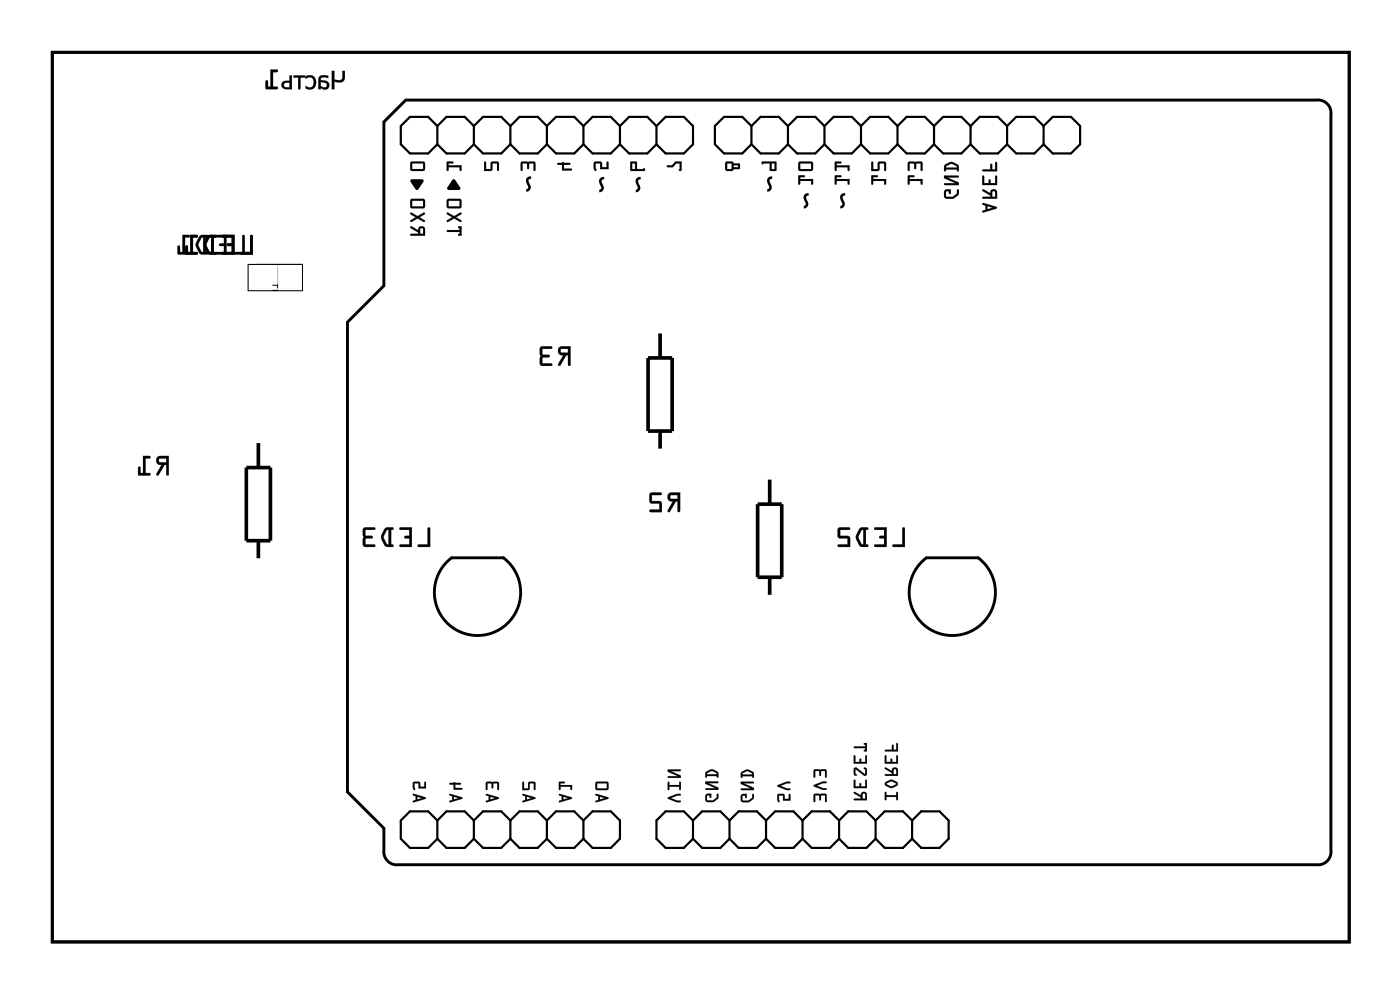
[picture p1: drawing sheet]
<svg xmlns="http://www.w3.org/2000/svg" width="97mm" height="69mm" viewBox="0 0 97 69" stroke-linecap="round" stroke-linejoin="round" font-family="sans-serif">
<path d="M3.6 3.6h90.2v61.9h-90.2zM26.7 8.5l1.5-1.5h63.4a.9 .9 0 0 1 1 1v51.1a.9 .9 0 0 1-1 1h-63.9a.9 .9 0 0 1-1-1v-1.5l-2.5-2.6v-32.6l2.5-2.5zM30.9 39.2l.5-.4h3.6a3 3 0 0 1 .6 4.2 3 3 0 0 1-4.3 .5 3 3 0 0 1-.4-4.3zM64.4 38.8h3.6a3 3 0 0 1 .5 4.4 3 3 0 0 1-4.5 0 3 3 0 0 1 .4-4.4" fill="none" stroke="#000" stroke-width=".2"/>
<g fill="#000">
<path d="M18.8 4.8l.5 .1v.1h-.3v1h.3v.2l-.8-.1v-.5h.1v.4h.2zM28.6 12.5h.7l.2 .1-.5 .6-.4-.6zM31.1 11.2l.4 .1v.1h-.3v.1h.9v.3h-.1v-.2h-.8v.2l-.1 .1zM31.5 12.5h.2l.3 .5v.2h-.9v-.2zM33.7 11.2l.1 .1v.4h.3l.1-.4 .4-.1 .1 .2v.4h-.1v-.4h-.3l-.1 .4-.5 .1zM36.2 11.3l1-.1v.2v.4h-.1v-.4h-.3l-.1 .4-.1-.4h-.3v.4v.1zM38.8 11.3h.4h.4v.2h-.4v.2h.5l.1 .1-.7 .1v-.4h-.3zM41.3 11.3l.5-.1 .1 .4h.3v-.3h.1v.5h-.6v-.4h-.3l.1 .4a.11 .11 0 0 1-.2 0 .11 .11 0 0 1 0-.1zM46.4 11.5h.3l.3-.3h.4v.6h-.2l.1-.4h-.3l-.2 .2h-.4z"/>
<path d="M16.9 16.4l-.1 1.1h-.6v.2h.8v-1.3zM14.9 16.4v.1h.7v.4h-.3l-.1 .1 .1 .1h.3v.4h-.6l-.1 .1 .9 .1v-1.4zM13.9 16.4a.81 .81 0 0 0 0 1.2l.5 .1 .1-.1-.2-.1v-1h.2v-.1l-.4-.1zM14 16.5h.1v1h-.1l-.2-.5zM12.7 16.3v1.2h-.2v-.4h-.1l-.1 .5 .9 .1v-.2h-.3v-1h.3v-.1z"/>
<path d="M16.9 16.3l-.1 1.2h-.6a.1 .1 0 0 0-.1 .1 .1 .1 0 0 0 .1 .1h.8v-1.3zM16.9 16.4h.1v1.3h-.8v-.2h.7zM14.9 16.3v.2h.7v.4h-.3a.1 .1 0 0 0-.1 .1 .1 .1 0 0 0 .1 .1h.3v.4h-.6a.1 .1 0 0 0-.1 .1 .1 .1 0 0 0 .1 .1h.8v-1.4zM14.9 16.4l.9-.1v1.4l-.9-.1 .1-.1h.6v-.4h-.3l-.1-.1 .1-.1h.3v-.4h-.7zM13.9 16.4l-.3 .5v.3l.3 .5h.5a.1 .1 0 0 0 .1-.1 .1 .1 0 0 0-.1-.1h-.1v-1h.1a.1 .1 0 0 0 .1-.1 .1 .1 0 0 0-.1-.1zM13.9 16.4l.2-.1 .4 .1-.1 .1h-.1v1h.2l-.1 .2-.5-.1-.2-.4v-.4zM14 16.5h.1v1h-.1l-.2-.5zM14 16.5l-.2 .5 .2 .5h.1v-1zM12.7 16.3v1.2h-.2v-.3a.1 .1 0 0 0-.1-.1 .1 .1 0 0 0-.1 .1l.1 .5h.7a.1 .1 0 0 0 .1-.1 .1 .1 0 0 0-.1-.1h-.2v-1h.2a.1 .1 0 0 0 .1-.1 .1 .1 0 0 0-.1-.1zM12.7 16.3l.5 .1v.1h-.3v1h.3v.2l-.8-.1v-.5h.1v.4h.2z"/>
<path d="M17.4 16.4v1.1h-.6v.2h.8v-1.3zM15.5 16.4v.1h.6v.4h-.3v.1v.1h.3v.4h-.6l-.1 .1 .9 .1v-1.4zM14.4 16.4a.81 .81 0 0 0 0 1.2l.5 .1 .1-.1-.1-.1v-1h.1v-.1l-.4-.1zM14.6 16.5h.1v1h-.2l-.2-.5zM13.2 16.3v1.2h-.1v-.4h-.2v.5l.8 .1v-.2h-.3v-1h.3l.1-.1z"/>
<path d="M17.4 16.4v1.1h-.6v.2h.8v-1.3zM15.5 16.4v.1h.6v.4h-.3v.1v.1h.3v.4h-.6l-.1 .1 .9 .1v-1.4zM14.4 16.4a.81 .81 0 0 0 0 1.2l.5 .1 .1-.1-.1-.1v-1h.1v-.1l-.4-.1zM14.6 16.5h.1v1h-.2l-.2-.5zM13.2 16.3v1.2h-.1v-.4h-.2v.5l.8 .1v-.2h-.3v-1h.3l.1-.1z"/>
<path d="M17.4 16.3v1.2h-.6a.1 .1 0 0 0-.1 .1 .1 .1 0 0 0 .1 .1h.8v-1.3zM17.4 16.4h.2v1.3h-.8v-.2h.6zM15.5 16.3v.2h.6v.4h-.2a.1 .1 0 0 0-.1 .1 .1 .1 0 0 0 .1 .1h.2v.4h-.6a.1 .1 0 0 0-.1 .1 .1 .1 0 0 0 .1 .1h.8v-1.4zM15.5 16.4l.8-.1v1.4l-.9-.1 .1-.1h.6v-.4h-.3v-.1v-.1h.3v-.4h-.6zM14.4 16.4l-.2 .5v.3l.3 .5h.4a.1 .1 0 0 0 .1-.1 .1 .1 0 0 0-.1-.1v-1a.1 .1 0 0 0 .1-.1 .1 .1 0 0 0-.1-.1zM14.4 16.4l.2-.1 .4 .1v.1h-.1v1h.1v.2l-.5-.1-.3-.4v-.4zM14.6 16.5h.1v1h-.1l-.3-.5zM14.6 16.5l-.3 .5 .2 .5h.2v-1zM13.2 16.3v1.2h-.1v-.3a.1 .1 0 0 0-.1-.1 .1 .1 0 0 0-.1 .1v.5h.8a.1 .1 0 0 0 .1-.1 .1 .1 0 0 0-.1-.1h-.3v-1h.3a.1 .1 0 0 0 .1-.1 .1 .1 0 0 0-.1-.1zM13.2 16.3l.5 .1v.1h-.3v1h.3v.2l-.8-.1 .1-.5h.1v.4h.1z"/>
<path d="M17.4 16.3v1.2h-.6a.1 .1 0 0 0-.1 .1 .1 .1 0 0 0 .1 .1h.8v-1.3zM17.4 16.4h.2v1.3h-.8v-.2h.6zM15.5 16.3v.2h.6v.4h-.2a.1 .1 0 0 0-.1 .1 .1 .1 0 0 0 .1 .1h.2v.4h-.6a.1 .1 0 0 0-.1 .1 .1 .1 0 0 0 .1 .1h.8v-1.4zM15.5 16.4l.8-.1v1.4l-.9-.1 .1-.1h.6v-.4h-.3v-.1v-.1h.3v-.4h-.6zM14.4 16.4l-.2 .5v.3l.3 .5h.4a.1 .1 0 0 0 .1-.1 .1 .1 0 0 0-.1-.1v-1a.1 .1 0 0 0 .1-.1 .1 .1 0 0 0-.1-.1zM14.4 16.4l.2-.1 .4 .1v.1h-.1v1h.1v.2l-.5-.1-.3-.4v-.4zM14.6 16.5h.1v1h-.1l-.3-.5zM14.6 16.5l-.3 .5 .2 .5h.2v-1zM13.2 16.3v1.2h-.1v-.3a.1 .1 0 0 0-.1-.1 .1 .1 0 0 0-.1 .1v.5h.8a.1 .1 0 0 0 .1-.1 .1 .1 0 0 0-.1-.1h-.3v-1h.3a.1 .1 0 0 0 .1-.1 .1 .1 0 0 0-.1-.1zM13.2 16.3l.5 .1v.1h-.3v1h.3v.2l-.8-.1 .1-.5h.1v.4h.1z"/>
<path d="M18.8 4.8v1.2h-.2v-.3a.1 .1 0 0 0 0-.1 .1 .1 0 0 0-.1 .1v.5h.7a.1 .1 0 0 0 .1-.1 .1 .1 0 0 0-.1-.1h-.2v-1h.2a.1 .1 0 0 0 .1-.1 .1 .1 0 0 0-.1-.1zM18.8 4.8l.5 .1v.1h-.3v1h.3v.2l-.8-.1v-.5h.1v.4h.2z"/>
<path d="M23.1 4.9v1.3h.2v-.5h.1a.38 .38 0 0 0 .6-.3v-.5h-.2v.4a.32 .32 0 0 1-.2 .3 .32 .32 0 0 1-.3-.1v-.6zM22.3 5.7a.25 .25 0 0 1 .3 0 .25 .25 0 0 1 0 .4l-.3-.1zM22.2 5.3l-.1 .9h.2v-.1a.33 .33 0 0 0 .6 0 .33 .33 0 0 0-.4-.5h-.2v-.2h.5v-.1l-.4-.1zM21.3 5.3v.2v-.1a.34 .34 0 0 1 .5 .1 .34 .34 0 0 1-.1 .5 .34 .34 0 0 1-.4 0v.1a.49 .49 0 0 0 .7-.4 .49 .49 0 0 0-.7-.4zM20.4 5.2v.2h.3v.8h.2v-.8h.3v-.2zM19.6 5.7a.31 .31 0 0 0 0 .4 .31 .31 0 0 0 .4 .1h.3v-1h-.2v.4h-.3zM19.8 5.8l.3-.1v.4l-.3-.1z"/>
<path d="M23.1 4.9v1.3h.2v-.5a.42 .42 0 0 0 .7-.3v-.5h-.2v.4a.28 .28 0 0 1-.1 .3 .28 .28 0 0 1-.4-.1v-.6zM23.1 4.9h.2l-.1 .6 .4 .1 .2-.1v-.6h.2v.6l-.1 .1-.3 .1h-.4l.1 .5h-.2zM22.3 5.7h.3a.21 .21 0 0 1 .1 .4 .19 .19 0 0 1-.3-.1zM22.3 5.7v.3a.22 .22 0 0 0 .3 .1 .22 .22 0 0 0 .1-.2 .22 .22 0 0 0-.3-.2zM22.2 5.3l-.1 .9h.2v-.1l.1 .1a.31 .31 0 0 0 .5-.1 .31 .31 0 0 0-.2-.5h-.4a.33 .33 0 0 1 .5-.2v-.1l-.1-.1h-.3zM22.2 5.3h.6v.1h-.4l-.1 .2a.43 .43 0 0 1 .6 .4l-.2 .2-.4-.1v.1h-.2l.1-.7zM21.2 5.3l.1 .2a.35 .35 0 0 1 .5 0 .35 .35 0 0 1-.1 .6l-.5-.1v.2h.2a.5 .5 0 0 0 .6-.4 .5 .5 0 0 0-.5-.6zM21.3 5.3a.49 .49 0 0 1 .7 .4 .49 .49 0 0 1-.7 .4v-.1a.34 .34 0 0 0 .5-.2 .34 .34 0 0 0-.4-.4l-.1 .1zM20.4 5.2v.2h.3v.8h.2v-.8h.3v-.2zM20.4 5.2h.8v.2h-.3v.8h-.2v-.8h-.3zM19.6 5.7v.3l.1 .1 .6 .1v-1h-.2v.4h-.3zM19.7 5.7l.4-.1v-.4h.2v1h-.3a.3 .3 0 0 1-.4-.2 .3 .3 0 0 1 .1-.3zM19.8 5.8l.3-.1v.4l-.3-.1zM19.8 5.8v.2l.3 .1v-.4z"/>
<path d="M28.5 15.7l.1 .1 .5 .4-.5 .1v.1h1v-.5a.24 .24 0 0 0-.3-.2 .24 .24 0 0 0-.2 .3zM29.2 15.9h.2v.3h-.2zM28.5 14.8l.1 .1 .3 .2-.3 .2v.1l.4-.2 .5 .2h.1l-.4-.3 .3-.2v-.1l-.5 .2zM28.6 13.9l-.1 .4 .1 .2h.8l.1-.1 .1-.4-.1-.2zM28.7 14h.7v.3h-.7z"/>
<path d="M28.5 15.7l.1 .2 .5 .3h-.5v.2h1v-.5a.24 .24 0 0 0-.3-.2 .24 .24 0 0 0-.2 .3zM28.6 15.7l.5 .3a.23 .23 0 0 1 .2-.3 .23 .23 0 0 1 .3 .2v.5h-1v-.1h.5v-.1l-.5-.4zM29.2 15.9h.2v.3h-.2zM29.2 15.9v.4h.2v-.4zM28.5 14.8l.1 .1 .3 .2-.3 .2v.1l.4-.2 .5 .2h.1l-.4-.3 .3-.2v-.1l-.5 .2zM28.6 14.8l.4 .2 .5-.2v.1l-.3 .2 .3 .3-.5-.2-.4 .2v-.1l.3-.2-.3-.2zM28.6 13.9l-.1 .4 .1 .2h.8l.2-.1v-.4l-.1-.2zM28.6 13.9l.9-.1 .1 .2-.1 .4-.1 .1h-.8l-.1-.2zM28.7 14h.7v.3h-.7zM28.7 13.9v.4h.7v-.4z"/>
<path d="M28.6 11.3l-.1 .4 .1 .2h.8l.1-.1 .1-.4-.1-.2zM28.7 11.4h.7v.3h-.7z"/>
<path d="M28.6 11.3l-.1 .4 .1 .2h.8l.2-.1v-.4l-.1-.2zM28.6 11.3l.9-.1 .1 .2-.1 .4-.1 .1h-.8l-.1-.2zM28.7 11.4h.7v.3h-.7zM28.7 11.4v.4h.7v-.4z"/>
<path d="M31.1 11.2v.7l.1-.1v-.2h.8v.2h.1v-.3h-.9v-.1h.3v-.1zM31.1 11.2l.4 .1-.3 .1v.1h.9v.3h-.1v-.2h-.8v.2l-.1 .1z"/>
<path d="M31.1 16v.1h.9l-.1 .2 .2 .1v-.7l-.2 .1 .1 .2zM31.1 14.8v.1l.3 .2-.3 .2v.1l.5-.2 .4 .2h.1l-.4-.3 .4-.2v-.1l-.5 .2zM31.1 13.9v.4v.2h.9l.1-.1v-.4l-.1-.2zM31.2 14h.8v.3h-.8z"/>
<path d="M31.1 16v.1h.9l-.1 .2 .2 .1v-.7l-.2 .1 .1 .2zM31.1 16h.9v-.1l-.1-.1 .2-.1v.7l-.2-.1h.1v-.2h-.9zM31.1 14.8v.1l.3 .2-.3 .2v.1l.5-.2 .4 .2h.1l-.4-.3 .4-.2v-.1l-.5 .2zM31.1 14.8l.5 .2 .5-.2v.1l-.4 .2 .4 .3h-.1l-.4-.2-.5 .2v-.1l.4-.2-.4-.2zM31.1 13.9v.4v.2h.9l.1-.1v-.4l-.1-.2zM31.1 13.9l.9-.1 .1 .2v.4l-.1 .1h-.8l-.1-.2zM31.2 14h.8v.3h-.8zM31.2 13.9v.4h.8v-.4z"/>
<path d="M33.7 11.2v.7l.5-.1 .1-.4h.3v.4h.1v-.4l-.1-.2-.4 .1-.1 .4h-.3v-.4zM33.7 11.2l.1 .1v.5h.3l.1-.5 .4-.1 .1 .2v.4h-.1v-.4h-.4v.4l-.5 .1z"/>
<path d="M36.2 11.3v.6l.1-.1v-.4h.3l.1 .4 .1-.4h.3v.4h.1v-.4v-.2zM36.3 11.3l.9-.1v.2v.4h-.1v-.4h-.3l-.1 .3-.1-.3h-.3v.4v.1z"/>
<path d="M38.8 11.3v.2h.3v.4l.7-.1-.1-.1h-.5v-.2h.4v-.2h-.4v-.1zM38.8 11.3h.4h.4v.1h-.4v.3h.5l.1 .1-.7 .1v-.5h-.3z"/>
<path d="M41.3 11.3v.4l.1 .2 .1-.1-.1-.4h.3v.4h.6v-.6l-.1 .1v.3h-.3l-.1-.4zM41.3 11.3l.5-.1 .1 .4h.3v-.3h.1v.5h-.6v-.4h-.3l.1 .4a.11 .11 0 0 1-.2 0 .11 .11 0 0 1 0-.1z"/>
<path d="M43.8 11.2l.1 .7 1-.1-.1-.1h-.5v-.5zM44 11.4h.2v.3h-.2z"/>
<path d="M43.8 11.2l.1 .7 1-.1-.1-.1h-.1h-.4v-.5zM43.9 11.2h.4v.6l.5-.1 .1 .1-1 .1zM44 11.4h.2v.3h-.2zM44 11.4v.4h.2v-.4z"/>
<path d="M46.4 11.5v.1h.4l.2-.2h.3l-.1 .4h.2v-.6h-.4l-.3 .3zM46.4 11.5h.3l.3-.3h.4v.6h-.2l.1-.4h-.3l-.2 .2h-.4z"/>
<path d="M50.5 11.3l-.1 .4 .1 .2h.4l.1-.2h.5l-.1-.3h-.4l-.1-.2zM50.6 11.4h.3v.3h-.3zM51 11.5h.3v.1h-.3z"/>
<path d="M50.5 11.3l-.1 .4 .1 .2h.4l.1-.2h.5l-.1-.3h-.4l-.1-.2zM50.5 11.3l.4-.1 .1 .2h.4l.1 .3h-.5l-.1 .2h-.4l-.1-.2zM50.6 11.4h.3v.3h-.3zM50.6 11.4v.4h.3v-.4zM51 11.5h.3v.1h-.3zM51 11.5v.1h.3v-.1z"/>
<path d="M53 11.2v.2h.5l.1 .5 .4-.1v-.6zM53.7 11.4h.2v.3h-.2z"/>
<path d="M53 11.2v.2h.5l.1 .5 .4-.1v-.6zM53 11.2h1v.6l-.4 .1-.1-.5h-.5zM53.7 11.4h.2v.3h-.2zM53.7 11.4v.4h.2v-.4z"/>
<path d="M55.5 12.2l.1 .6v-.2h.8v.2h.1v-.4h-.9v-.1h.3l.1-.1zM55.6 11.3l-.1 .5 .1 .1h.8l.1-.1v-.4v-.2zM55.6 11.4h.8v.4h-.8z"/>
<path d="M55.5 12.2l.1 .6v-.2h.8v.2h.1l.1-.4h-1v-.1h.3l.1-.1zM55.5 12.2h.5l-.1 .1h-.3v.1h.9v.4h-.1v-.2h-.8v.2zM55.5 11.3v.5l.1 .1h.8l.1-.1 .1-.4-.1-.2zM55.6 11.3l.9-.1v.2v.4l-.1 .1h-.8l-.1-.1zM55.6 11.4h.8v.4h-.8zM55.6 11.4v.4h.8v-.4z"/>
<path d="M58.1 12.2v.6h.1v-.2h.8v.2h.1v-.4h-.9v-.1h.3v-.1zM58.1 11.2v.7l.1-.1v-.2h.8v.2h.1v-.3h-.9v-.1h.3v-.1z"/>
<path d="M58.1 12.2v.6h.1v-.2h.8l-.1 .2h.2v-.4h-.9v-.1h.3v-.1zM58.1 12.2h.4v.1h-.3v.1h.9v.4h-.1v-.2h-.8v.2h-.1zM58.1 11.2v.7l.1-.1v-.2h.8l-.1 .2h.2v-.3h-.9v-.1h.3v-.1zM58.1 11.3h.4l-.3 .1v.1h.9v.3h-.1v-.2h-.8v.2l-.1 .1z"/>
<path d="M60.6 12.2v.6h.1v-.2h.8v.2h.1v-.4h-.9v-.1h.3l.1-.1zM60.6 11.2v.7l.5-.1 .1-.4h.3v.4h.1v-.4l-.1-.2-.4 .1-.1 .5h-.3v-.5z"/>
<path d="M60.6 12.2v.6h.1v-.2h.8v.2h.1v-.4h-.9v-.1h.3l.1-.1zM60.6 12.2h.5l-.1 .1h-.3v.1h.9v.4h-.1v-.2h-.8v.2h-.1zM60.6 11.2v.7l.5-.1 .1-.4h.3v.4h.1v-.4l-.1-.2-.4 .1-.1 .5h-.3v-.5zM60.6 11.3h.1v.5h.3l.1-.5 .4-.1 .1 .2v.4h-.1v-.4h-.3l-.1 .4-.5 .1z"/>
<path d="M63.2 12.2v.6h.1v-.2h.7v.2h.2v-.4h-.9v-.1h.3v-.1zM63.2 11.3v.6l.1-.1v-.4h.3v.4l.1-.4h.3v.4h.2v-.4l-.1-.2z"/>
<path d="M63.1 12.2l.1 .6h.1v-.2h.7v.2h.2v-.4h-.9v-.1h.3v-.1zM63.2 12.2h.4v.1h-.3v.1h.9v.4h-.2v-.2h-.7v.2h-.1zM63.2 11.3v.6l.1-.1v-.4h.3v.4l.1-.4h.3v.4h.2v-.4l-.1-.2zM63.2 11.3l.9-.1 .1 .2v.4h-.2v-.4h-.3l-.1 .3v-.3h-.3v.4l-.1 .1z"/>
<path d="M65.7 13.2v.4l.1 .2a.65 .65 0 0 0 .9-.6h-.1l-.1 .3-.2 .2h-.4l-.1-.4h.2v.1l.1 .1v-.3zM65.7 12.2v.2l.7 .3h-.7v.2h1v-.2l-.8-.4h.7v-.1zM65.7 11.4v.4v.1l.1-.1h.8v.1l.1-.4a.6 .6 0 0 0-.9-.1zM65.8 11.6l.4-.2 .3 .1 .1 .1h-.8z"/>
<path d="M65.7 13.2l-.1 .4 .2 .2h.5l.4-.3v-.3l-.1-.1-.1 .3-.2 .3h-.5v-.4h.2v.1l.1 .1v-.4zM65.7 13.2h.4v.3l-.1-.2h-.2v.3l.4 .1 .4-.2v-.3v.4a.68 .68 0 0 1-.9 .1zM65.6 12.2v.2l.8 .3h-.7v.2h1v-.2l-.8-.4h.7v-.1zM65.7 12.2h.9v.1h-.7l.8 .4v.2h-1v-.2h.8l-.8-.3zM65.7 11.4l-.1 .2 .1 .3 .1-.1h.8v.1h.1v-.4l-.4-.2h-.2zM65.7 11.5l.3-.2h.3l.3 .2 .1 .4h-.1v-.1h-.8l-.1 .1zM65.8 11.6l.4-.2 .3 .1 .1 .1h-.8zM65.8 11.6v.1h.8l-.1-.2-.3-.1z"/>
<path d="M68.3 14.1v.1l.2 .1v.3h-.2l.1 .2 .9-.3v-.1zM68.7 14.3l.3 .1-.3 .1zM68.3 13.2v.1l.6 .3v.1h-.5v.1h.9v-.4a.24 .24 0 0 0-.2-.2 .24 .24 0 0 0-.2 .2zM69 13.3h.2v.4h-.2zM68.3 12.2v.7h1v-.7l-.1 .1v.4h-.3l-.1-.2v.2h-.4v-.5zM68.3 11.8l.1 .1h.9v-.6h-.1v.5h-.2l-.1-.4v.4z"/>
<path d="M68.3 14.1v.1l.2 .1v.3l-.2 .1v.1l1-.3v-.1zM68.3 14.1l1 .3v.1l-.9 .3-.1-.1 .2-.1v-.3l-.1-.1zM68.7 14.3l.3 .1-.3 .1zM68.7 14.3v.3l.4-.2zM68.3 13.2v.1l.6 .3v.1h-.6l.1 .1h.9v-.4a.24 .24 0 0 0-.2-.3 .24 .24 0 0 0-.2 .3zM68.3 13.2l.6 .2a.23 .23 0 0 1 .2-.2 .23 .23 0 0 1 .2 .2v.4h-.9v-.1h.5v-.1l-.6-.3zM69 13.3h.2v.4h-.2zM69 13.3v.4h.2v-.4zM68.3 12.2v.7h1v-.7l-.1 .1v.4h-.3l-.1-.2v.2h-.4v-.5zM68.3 12.2h.1v.5h.4v-.2l.1 .2h.3v-.4l.1-.1v.7h-1zM68.3 11.8l.1 .1h.9v-.6h-.1v.5h-.2l-.1-.4v.4zM68.3 11.8h.6v-.4l.1 .4h.2v-.5h.1v.6h-.9z"/>
<path d="M3.6 3.6v61.9h90.2v-61.9zM3.6 3.6h90.2v61.9h-90.2z"/>
<path d="M10.9 31.8a.32 .32 0 0 0 0 .3 .32 .32 0 0 0 .3 .2l-.3 .7h.1l.4-.7h.2v.7h.1v-1.3zM11.1 31.9h.5v.2h-.5zM9.9 31.7v1.2h-.1v-.4l-.1-.1-.1 .6h.8v-.1h-.3v-1h.3l.1-.2z"/>
<path d="M10.9 31.8a.32 .32 0 0 0 0 .3 .32 .32 0 0 0 .3 .2l-.3 .6a.1 .1 0 0 0 0 .1 .1 .1 0 0 0 .1 0l.4-.7h.2v.7a.1 .1 0 0 0 .1 .1 .1 .1 0 0 0 0-.1v-1.3h-.6zM11 31.8l.7-.1v1.3h-.1v-.7h-.2l-.4 .7h-.1l.4-.7a.31 .31 0 0 1-.4-.2 .31 .31 0 0 1 .1-.3zM11.1 31.9h.5v.2h-.5zM11.1 31.9v.2h.5v-.2zM9.9 31.7v1.2h-.1v-.4a.1 .1 0 0 0-.1-.1 .1 .1 0 0 0-.1 .1v.5l.8 .1a.1 .1 0 0 0 .1-.1 .1 .1 0 0 0-.1-.1h-.3v-1h.3a.1 .1 0 0 0 .1-.1 .1 .1 0 0 0-.1-.1zM9.9 31.7h.6l-.1 .1-.3 .1v1h.3v.1h-.8l.1-.6 .1 .1v.4h.2z"/>
<path d="M29.8 36.7l-.1 1.1h-.6v.2h.8v-1.3zM27.8 36.7v.1h.7v.4h-.3l-.1 .1 .1 .1h.3v.4h-.6l-.1 .2h.8v-1.4zM26.8 36.7a.81 .81 0 0 0 0 1.2l.5 .1 .1-.1-.2-.1v-1h.1l.1-.1-.4-.1zM26.9 36.8h.1v1h-.1l-.2-.5zM25.3 36.7l-.1 1.2 .2 .1h.6v-.2h-.6v-.4h.5v-.1v-.1h-.5v-.4h.6l.1-.1z"/>
<path d="M29.8 36.7l-.1 1.1h-.6a.1 .1 0 0 0-.1 .1 .1 .1 0 0 0 .1 .1h.8v-1.3zM29.8 36.7h.1v1.3h-.8v-.2h.6zM27.8 36.7v.1h.7v.4h-.3a.1 .1 0 0 0-.1 .1 .1 .1 0 0 0 .1 .1h.3v.4h-.6a.1 .1 0 0 0-.1 .1 .1 .1 0 0 0 .1 .1h.8v-1.4zM27.8 36.7l.8-.1v1.4h-.8l.1-.2h.6v-.4h-.3l-.1-.1h.1l.3-.1v-.4h-.7zM26.8 36.7l-.3 .5v.3l.3 .5h.5a.1 .1 0 0 0 .1-.1 .1 .1 0 0 0-.1-.1h-.1v-1h.1a.1 .1 0 0 0 .1-.1 .1 .1 0 0 0-.1-.1zM26.8 36.7h.2h.4l-.1 .1h-.1v1l.1 .1v.1h-.5l-.3-.5v-.4zM26.9 36.8h.1v1h-.1l-.2-.5zM26.9 36.8l-.2 .5 .2 .5h.1v-1zM25.3 36.7l-.1 1.2 .2 .1h.6a.1 .1 0 0 0 .1-.1 .1 .1 0 0 0-.1-.1h-.6v-.4h.4a.1 .1 0 0 0 .1-.1 .1 .1 0 0 0-.1-.1h-.4v-.4h.6a.1 .1 0 0 0 .1-.1 .1 .1 0 0 0-.1-.1zM25.3 36.7h.8l-.1 .1h-.6v.4l.5 .1v.1h-.5v.4h.6v.2h-.6l-.1-.1z"/>
<path d="M38.9 24.1a.32 .32 0 0 0-.1 .4 .32 .32 0 0 0 .4 .2l-.4 .7h.1l.5-.7h.1v.6l.1 .1 .1-1.3zM39 24.3l.5-.1v.3h-.5zM37.6 24.1v1.2l.1 .1h.7v-.1h-.7v-.4l.5-.1v-.1l-.5-.1v-.4h.6l.1-.1z"/>
<path d="M38.9 24.1a.32 .32 0 0 0-.1 .4 .32 .32 0 0 0 .4 .2l-.4 .6a.1 .1 0 0 0 .1 .1 .1 .1 0 0 0 .1 0l.4-.7h.1v.6a.1 .1 0 0 0 .1 .1 .1 .1 0 0 0 .1-.1v-1.2h-.6zM38.9 24.2l.8-.1-.1 1.3-.1-.1v-.6h-.1l-.4 .7h-.2l.4-.7a.31 .31 0 0 1-.4-.2 .31 .31 0 0 1 .1-.3zM39 24.3l.5-.1v.3h-.5zM39 24.3v.2h.5v-.3zM37.6 24.1l-.1 1.2 .2 .1h.6a.1 .1 0 0 0 .1-.1 .1 .1 0 0 0-.1-.1l-.6 .1v-.4l.4-.1a.1 .1 0 0 0 .1-.1 .1 .1 0 0 0-.1-.1h-.4v-.4l.6 .1a.1 .1 0 0 0 .1-.1 .1 .1 0 0 0-.1-.1zM37.6 24.1h.8l-.1 .1h-.6v.4l.5 .1v.1l-.5 .1v.4h.7v.1h-.7l-.1-.1z"/>
<path d="M46.5 34.3a.32 .32 0 0 0 0 .4 .32 .32 0 0 0 .3 .1l-.4 .7 .2 .1 .4-.8h.1v.7l.1 .1 .1-1.4zM46.6 34.4h.5v.3h-.4zM45.2 34.3v.6l.1 .1h.6v.4h-.7v.1l.8 .1v-.7l-.7-.1v-.4h.6l.1-.1z"/>
<path d="M46.5 34.3a.32 .32 0 0 0-.1 .4 .32 .32 0 0 0 .4 .1l-.4 .7a.1 .1 0 0 0 .1 .1 .1 .1 0 0 0 .1-.1l.4-.7h.1v.7a.1 .1 0 0 0 .1 .1 .1 .1 0 0 0 .1-.1v-1.3h-.6zM46.5 34.3l.8-.1-.1 1.4-.1-.1v-.7h-.1l-.4 .7h-.2l.4-.7a.31 .31 0 0 1-.3-.1 .31 .31 0 0 1 0-.4zM46.6 34.4h.5v.3h-.4zM46.6 34.4l.1 .3h.4v-.3zM45.2 34.3v.6l.7 .1v.4h-.7a.1 .1 0 0 0 0 .1 .1 .1 0 0 0 0 .1h.8v-.7l-.7-.1v-.4h.6a.1 .1 0 0 0 .1-.1 .1 .1 0 0 0-.1-.1zM45.2 34.3h.8l-.1 .1h-.6v.4l.7 .1v.7l-.8-.1v-.1h.7v-.4h-.6l-.1-.1z"/>
<path d="M62.8 36.7v1.1h-.7v.2h.8v-1.3zM60.8 36.7v.1h.7v.4h-.3l-.1 .1 .1 .1h.3v.4h-.6l-.1 .2h.9v-1.4zM59.8 36.7a.81 .81 0 0 0 0 1.2l.5 .1 .1-.1-.2-.1v-1h.2v-.1l-.4-.1zM59.9 36.8h.1v1h-.1l-.2-.5zM58.3 36.7v.6l.1 .1h.5v.4h-.6v.2h.8v-.7l-.7-.1v-.4h.6l.1-.1z"/>
<path d="M62.8 36.7v1.1h-.6a.1 .1 0 0 0-.1 .1 .1 .1 0 0 0 .1 .1h.7v-1.3zM62.8 36.7h.1v1.3h-.8v-.2h.7zM60.8 36.7v.1h.7v.4h-.3a.1 .1 0 0 0-.1 .1 .1 .1 0 0 0 .1 .1h.3v.4h-.6a.1 .1 0 0 0-.1 .1 .1 .1 0 0 0 .1 .1h.8v-1.4zM60.8 36.7l.9-.1v1.4h-.9l.1-.2h.6v-.4h-.3l-.1-.1h.1l.3-.1v-.4h-.6zM59.8 36.7l-.3 .5 .1 .3 .2 .5h.5a.1 .1 0 0 0 .1-.1 .1 .1 0 0 0-.1-.1h-.1v-1h.1a.1 .1 0 0 0 .1-.1 .1 .1 0 0 0-.1-.1zM59.8 36.7h.2h.4l-.1 .1h-.1v1l.2 .1-.1 .1h-.5l-.2-.5v-.4zM59.9 36.8h.1v1h-.1l-.2-.5zM59.9 36.8l-.2 .5 .2 .5h.2v-1zM58.3 36.7v.7h.6v.4h-.6a.1 .1 0 0 0-.1 .1 .1 .1 0 0 0 .1 .1h.8v-.7l-.7-.1v-.4h.6a.1 .1 0 0 0 .1-.1 .1 .1 0 0 0-.1-.1zM58.3 36.7h.8l-.1 .1h-.6v.4l.7 .1v.7h-.8v-.2h.7v-.4h-.6l-.1-.1z"/>
<path d="M28.7 55.2v.1h.2v.3h-.2v.2l.9-.3v-.1zM29 55.4l.4 .1-.4 .1zM28.7 54.4v.3a.1 .1 0 0 0 0 .2 .11 .11 0 0 0 .2-.1l-.1-.4h.3v.4h.5v-.4h-.1v.3h-.3v-.4z"/>
<path d="M28.7 55.2v.1h.2v.3l-.2 .1v.1l.9-.3v-.1zM28.7 55.2l.9 .3-.8 .3-.1-.1 .2-.1v-.3h-.2zM29 55.4l.4 .1-.4 .1zM29 55.4v.2l.4-.1zM28.7 54.4v.3l.1 .2 .1-.1-.1-.4h.3v.4h.5v-.5l-.1 .1v.3h-.3v-.4zM28.7 54.4l.4-.1 .1 .4h.3v-.3h.1v.4h-.5v-.4h-.3l.1 .4a.1 .1 0 0 1-.2 0 .1 .1 0 0 1 0-.1z"/>
<path d="M31.3 55.2v.1h.1v.3h-.1v.2l.9-.3-.1-.1zM31.6 55.4l.3 .1-.3 .1zM31.3 54.4v.1h.2v.4l.7-.1h-.1h-.4v-.3h.3v-.1l-.4-.1z"/>
<path d="M31.3 55.2v.1h.1v.3l-.1 .1v.1l.9-.3-.1-.1zM31.3 55.2l.9 .3-.9 .3v-.1l.2-.1v-.3h-.2zM31.6 55.4l.3 .1-.3 .1zM31.6 55.4v.2l.3-.1zM31.3 54.4v.1h.2v.4l.7-.1h-.1h-.4v-.3h.3v-.1l-.4-.1zM31.3 54.4h.3h.4v.1h-.3v.3h.4h.1l-.7 .1 .1-.4h-.3z"/>
<path d="M33.8 55.2v.1h.2v.3h-.2v.2l.9-.3v-.1zM34.1 55.4l.3 .1-.3 .1zM33.8 54.4v.5l.1-.1v-.4l.3 .1v.3l.1-.3 .3-.1v.5h.1l-.1-.6z"/>
<path d="M33.8 55.2v.1h.2v.3l-.2 .1v.1l.9-.3v-.1zM33.8 55.2l.9 .3-.9 .3v-.1l.2-.1v-.3h-.2zM34.1 55.4l.3 .1-.3 .1zM34.1 55.4v.2l.4-.1zM33.8 54.4v.5l.1-.1v-.4l.3 .1v.3l.1-.3 .3-.1v.5h.1v-.5l-.1-.1zM33.8 54.4l.8-.1 .1 .6h-.1v-.5l-.3 .1-.1 .3v-.3l-.3-.1v.4l-.1 .1z"/>
<path d="M36.3 55.2l.1 .1h.1v.3h-.1v.2l.8-.3v-.1zM36.6 55.4l.4 .1-.4 .1zM36.3 54.3v.6h.5v-.5h.3v.5h.1v-.6l-.4 .1-.1 .4h-.3v-.4z"/>
<path d="M36.3 55.2v.1h.2v.3l-.2 .1 .1 .1 .8-.3v-.1zM36.3 55.2l.9 .3-.8 .3-.1-.1 .2-.1v-.3h-.1zM36.6 55.4l.4 .1-.4 .1zM36.6 55.4v.2l.4-.1zM36.3 54.3v.6h.5v-.5h.3v.5h.1l.1-.5-.1-.1-.4 .1-.1 .4h-.3v-.4zM36.3 54.3l.1 .1v.4h.3l.1-.4 .4-.1v.6h-.1v-.5h-.3v.5h-.5z"/>
<path d="M38.9 55.2v.1h.2v.3h-.2v.2l.9-.3-.1-.1zM39.2 55.4l.3 .1-.3 .1zM38.9 54.3v.6h.1v-.2h.7v.2h.1v-.3h-.8v-.2h.2h.1z"/>
<path d="M38.9 55.2v.1h.2v.3l-.2 .1v.1l.9-.3-.1-.1zM38.9 55.2l.9 .3-.9 .3v-.1l.2-.1v-.3h-.2zM39.2 55.4l.3 .1-.3 .1zM39.2 55.4v.2l.3-.1zM38.9 54.3v.6h.1v-.2h.7v.2h.1v-.4l-.8 .1v-.2h.3zM38.9 54.3l.4 .1h-.1h-.2v.2h.8v.3h-.1v-.2h-.7l-.1 .2z"/>
<path d="M41.4 55.2v.1h.2v.3h-.2v.2l.9-.3v-.1zM41.7 55.4l.4 .1-.4 .1zM41.4 54.4v.4l.1 .1h.7l.1-.1v-.5zM41.5 54.4h.7v.4h-.7z"/>
<path d="M41.4 55.2v.1h.2v.3l-.2 .1v.1l.9-.3v-.1zM41.4 55.2l.9 .3-.8 .3-.1-.1 .2-.1v-.3h-.2zM41.7 55.4l.4 .1-.4 .1zM41.7 55.4v.2l.4-.1zM41.4 54.4v.4l.1 .1h.7l.1-.1v-.4v-.1zM41.4 54.4l.8-.1 .1 .5-.1 .1h-.7l-.1-.1zM41.5 54.4h.7v.4h-.7zM41.5 54.4v.4h.7v-.4z"/>
<path d="M46.4 55.4l.1 .1 .6 .3 .2-.1v-.1l-.6-.1 .6-.2v-.1h-.2zM46.5 54.3v.6l.1-.2h.6v.2h.1v-.6l-.1 .1v.2h-.6l-.1-.2zM46.4 53.5v.1l.7 .3h-.6v.2h.9v-.2l-.8-.3h.7v-.1z"/>
<path d="M46.4 55.4l.1 .1 .6 .3 .3-.1-.1-.1-.6-.1 .6-.2v-.1h-.2zM46.5 55.4l.6-.2h.2v.1l-.7 .2 .7 .2-.2 .1-.6-.3zM46.4 54.3l.1 .6h.1v-.2h.6v.2h.2l-.1-.6-.1 .1v.2h-.6v-.2zM46.5 54.3v.1v.2h.7l.1-.3v.6h-.1v-.2h-.7v.2zM46.4 53.5v.1l.7 .3h-.6v.2h.9v-.2l-.8-.3h.7v-.1zM46.4 53.5h.9v.1h-.7l.8 .3v.2l-.9-.1v-.1h.6l-.7-.3z"/>
<path d="M49.1 55.2l-.1 .4 .2 .1a.58 .58 0 0 0 .8-.5h-.1l-.1 .2-.2 .2h-.4v-.3h.1l.1 .1 .1-.2zM49 54.3v.2l.8 .3h-.7v.1h.9v-.2l-.7-.3h.6v-.1zM49.1 53.6v.4l.1-.1h.6l.1 .1v-.3a.54 .54 0 0 0-.8-.1zM49.2 53.7l.3-.1 .3 .2h-.6z"/>
<path d="M49.1 55.2l-.1 .4 .2 .1h.4l.4-.2-.1-.4-.1 .3-.2 .2h-.4v-.3h.1v.1l.1 .1 .1-.4zM49.1 55.2h.4l-.1 .2v-.1h-.2v.3h.3l.3-.2 .1-.2v.3a.61 .61 0 0 1-.8 .1zM49 54.3v.2l.8 .3h-.7v.1h.9v-.2l-.7-.3h.6v-.1zM49 54.3h.9v.1h-.6l.7 .3v.2h-.9v-.1h.7l-.8-.3zM49.1 53.6v.4l.1-.1h.6l.1 .1h.1l-.1-.3-.3-.2h-.2zM49.1 53.6l.3-.1h.2l.3 .2 .1 .3h-.1v-.1h-.7l-.1 .1zM49.2 53.7l.3-.1 .3 .2h-.6zM49.2 53.7v.1h.7l-.1-.1-.3-.1z"/>
<path d="M51.6 55.2l-.1 .4 .1 .1a.58 .58 0 0 0 .8-.5h-.1v.2l-.2 .2h-.4l-.1-.3h.2l.1 .2v-.3zM51.5 54.3v.2l.7 .3h-.6v.1h.8v-.2l-.7-.3h.7v-.1zM51.6 53.6v.5v-.2h.7l.1 .2v-.4a.54 .54 0 0 0-.8-.1zM51.6 53.7l.4-.1 .3 .2h-.7z"/>
<path d="M51.6 55.2l-.1 .4 .1 .1h.5l.3-.2v-.3l-.1 .2-.2 .2h-.4l-.1-.3h.2v.1l.1 .1v-.3zM51.6 55.2h.3v.3l-.1-.2h-.2v.3h.4l.3-.2 .1-.2v.3a.61 .61 0 0 1-.9 .1zM51.5 54.3v.2l.7 .3h-.6v.1h.8v-.2l-.7-.3h.7v-.1zM51.5 54.3h.9v.1h-.7l.7 .3v.2h-.8v-.1h.6l-.7-.3zM51.6 53.6v.5v-.2h.7v.1h.1v-.3l-.3-.2h-.2zM51.6 53.6l.3-.1h.2l.3 .2v.3h-.1v-.1h-.7v.1zM51.6 53.8l.4-.2 .3 .2h-.7zM51.6 53.7v.1h.7v-.1l-.3-.1z"/>
<path d="M54.1 55.2v.4a.1 .1 0 0 0 0 .1 .1 .1 0 0 0 .1 0v-.4h.3v.3h.5v-.4h-.1v.3h-.3l-.1-.3zM54.1 54.6v.1l.6 .2h.3l-.1-.1-.6-.2 .6-.2v-.1h-.2z"/>
<path d="M54.1 55.2v.4v.2l.1-.1v-.4h.3l-.1 .3h.6l-.1-.4v.3h-.3l-.1-.3zM54.1 55.2h.4l.1 .3h.3v-.3h.1v.4h-.5v-.3h-.3v.4a.1 .1 0 0 1-.1 0 .1 .1 0 0 1 0-.1zM54.1 54.6v.1l.6 .2h.3l-.1-.1-.6-.2 .6-.2v-.1h-.2zM54.1 54.6l.6-.3h.2v.1l-.6 .2 .7 .3h-.3l-.6-.2z"/>
<path d="M56.6 55.2v.5h.1v-.4h.3v.3l.1-.3h.3v.4h.1l-.1-.5zM56.6 54.6v.1l.6 .2h.3v-.1l-.7-.2 .7-.2v-.1h-.3zM56.6 53.5v.5h.1v-.4h.3v.3l.1-.3h.3v.4h.1l-.1-.5z"/>
<path d="M56.6 55.2v.5h.1v-.4h.3v.3l.1-.3h.3v.4h.1v-.4l-.1-.1zM56.6 55.2h.8l.1 .5h-.1v-.4h-.3l-.1 .3v-.3h-.3v.4h-.1zM56.6 54.6v.1l.6 .2h.3v-.1l-.7-.2 .7-.2v-.1h-.3zM56.6 54.5l.6-.2h.3v.1l-.7 .2 .7 .3h-.3l-.6-.2zM56.6 53.5v.5h.1v-.4h.3v.3l.1-.3h.3v.4h.1v-.4l-.1-.1zM56.6 53.5h.8l.1 .5h-.1v-.4h-.3l-.1 .3v-.3h-.3v.4h-.1z"/>
<path d="M59.4 55v.1l.5 .3v.1h-.5v.1h.9v-.4a.21 .21 0 0 0-.3-.2 .21 .21 0 0 0-.1 .3zM60 55.2h.2v.3h-.2zM59.4 54.2v.6h.9v-.6h-.1v.4h-.3l-.1-.2v.2h-.3v-.4zM59.4 53.4v.4l.1 .1h.1l-.1-.1v-.4l.6 .5 .2-.1v-.3l-.1-.2-.1 .1 .1 .1v.3l-.6-.5zM59.4 52.5v.6h.9v-.6h-.1v.4h-.3l-.1-.2v.2h-.3v-.4zM59.4 51.9v.1h.8l-.1 .2h.2v-.6l-.2 .1 .1 .2z"/>
<path d="M59.4 55v.1l.5 .3v.1h-.5v.1h.9v-.4a.22 .22 0 0 0-.3-.2 .22 .22 0 0 0-.1 .3zM59.4 55l.5 .3a.21 .21 0 0 1 .1-.3 .21 .21 0 0 1 .3 .2v.4h-.9v-.1h.5v-.1l-.5-.3zM60 55.2h.2v.3h-.2zM60 55.2v.3h.2v-.3zM59.4 54.2v.6h.9v-.6h-.1v.4h-.3l-.1-.2v.2h-.3v-.4zM59.4 54.2h.1v.5h.3v-.3l.1 .3h.3v-.5h.1v.6h-.9zM59.4 53.4v.4l.1 .1h.1l-.1-.1v-.4l.6 .5 .2-.1v-.3l-.1-.2-.1 .1 .1 .1v.3l-.6-.4zM59.4 53.4l.1-.1 .7 .5v-.3l-.1-.1 .1-.1 .1 .2v.3l-.2 .1-.6-.5v.4l.1 .1h-.1l-.1-.1zM59.4 52.5v.6h.9v-.6h-.1v.4h-.3l-.1-.2v.2h-.3v-.4zM59.4 52.5h.1v.5h.3v-.3l.1 .3h.3v-.5h.1v.6h-.9zM59.4 51.9v.1h.8l-.1 .2h.2v-.6l-.2 .1 .1 .2zM59.4 51.9h.8l-.1-.2 .2-.1v.6h-.2l.1-.2h-.8z"/>
<path d="M61.5 55l.1 .6 .1-.2h.6v.2h.1v-.6l-.1 .1v.2h-.6l-.1-.2zM61.6 54.4v.2l.3 .2 .5-.3v-.1l-.3-.2zM61.7 54.5l.3-.2 .3 .2-.3 .1zM61.5 53.3l.1 .1 .4 .3v.1h-.4v.1h.9v-.4a.21 .21 0 0 0-.3-.2 .21 .21 0 0 0-.2 .3zM62.2 53.5h.1v.3h-.2zM61.5 52.5v.6h1l-.1-.6h-.1v.4h-.2l-.1-.2-.1 .2h-.2l-.1-.4zM61.5 52.1l.1 .1h.9l-.1-.5h-.1v.4h-.2v-.3l-.1 .3z"/>
<path d="M61.5 55l.1 .6h.1v-.2h.6v.2h.2l-.1-.6-.1 .1v.2h-.6v-.2zM61.6 55v.1v.2h.7l.1-.3v.6h-.1v-.2h-.7v.2zM61.6 54.4v.2l.3 .2 .2-.1 .3-.2v-.1l-.3-.2zM61.6 54.4l.4-.2 .4 .1v.2l-.3 .2-.2 .1-.3-.2zM61.7 54.4l.3-.1 .3 .2-.3 .1zM61.6 54.5l.4 .2 .3-.2-.3-.2zM61.5 53.3l.1 .1 .4 .3v.1h-.4v.1h.9v-.4a.22 .22 0 0 0-.3-.2 .22 .22 0 0 0-.2 .3zM61.6 53.4l.4 .2a.21 .21 0 0 1 .2-.3 .21 .21 0 0 1 .2 .2l.1 .4h-.9v-.1h.4v-.1l-.4-.3zM62.2 53.5h.1v.3h-.2zM62.2 53.5l-.1 .3h.2v-.3zM61.5 52.5v.6h1l-.1-.6h-.1v.4h-.2l-.1-.2-.1 .2h-.2v-.4zM61.6 52.5v.5h.3l.1-.3v.3h.3v-.5h.1l.1 .6h-1zM61.5 52.1l.1 .1h.9v-.5h-.2v.4h-.2v-.4l-.1 .4zM61.6 52.1h.4l.1-.3v.3h.2v-.4h.1l.1 .5h-.9z"/>
</g>
<g fill="none" stroke="#000" stroke-width=".15">
<path d="M30.4 8.8v1.2M30.4 8.8l-.6-.7h-1.3l-.6 .7v1.2l.6 .7h1.3l.6-.7M30.4 10l.7 .7h1.2l.7-.7M30.4 8.8l.7-.7h1.2l.7 .7M33 8.8v1.2M33 10l.6 .7h1.3l.6-.7M33 8.8l.6-.7h1.3l.6 .7M35.5 8.8v1.2M35.5 10l.6 .7h1.3l.6-.7M35.5 8.8l.6-.7h1.3l.6 .7M38 8.8v1.2M38 10l.7 .7h1.2l.7-.7"/>
<path d="M38 8.8l.7-.7h1.2l.7 .7M40.6 8.8v1.2M40.6 10l.6 .7h1.3l.6-.7M40.6 8.8l.6-.7h1.3l.6 .7M43.1 8.8v1.2M43.1 10l.7 .7h1.2l.7-.7M43.1 8.8l.7-.7h1.2l.7 .7M45.7 8.8l.6-.7h1.3l.6 .7v1.2l-.6 .7h-1.3l-.6-.7M45.7 8.8v1.2M52.3 8.8l-.7-.7h-1.2l-.7 .7v1.2l.7 .7h1.2l.7-.7M52.3 10l.6 .7h1.3l.6-.7M52.3 8.8l.6-.7h1.3l.6 .7"/>
<path d="M52.3 8.8v1.2M54.8 10l.6 .7h1.3l.6-.7M54.8 8.8l.6-.7h1.3l.6 .7M54.8 8.8v1.2M57.3 10l.7 .7h1.2l.7-.7M57.3 8.8l.7-.7h1.2l.7 .7M57.3 8.8v1.2M59.9 10l.6 .7h1.3l.6-.7M59.9 8.8l.6-.7h1.3l.6 .7M59.9 8.8v1.2M62.4 10l.7 .7h1.2l.7-.7M62.4 8.8l.7-.7h1.2l.7 .7"/>
<path d="M62.4 8.8v1.2M65 10l.6 .7h1.3l.6-.7M65 8.8l.6-.7h1.3l.6 .7M65 8.8v1.2M67.5 10l.6 .7h1.3l.6-.7M67.5 8.8l.6-.7h1.3l.6 .7M67.5 8.8v1.2M70 10l.7 .7h1.2l.7-.7M70 8.8l.7-.7h1.2l.7 .7M70 8.8v1.2M72.6 8.8l.6-.7h1.3l.6 .7v1.2l-.6 .7h-1.3l-.6-.7M72.6 8.8v1.2"/>
<path d="M30.4 57l-.6-.6h-1.3l-.6 .6v1.3l.6 .6h1.3l.6-.6M30.4 57l.7-.6h1.2l.7 .6M30.4 57v1.3M30.4 58.3l.7 .6h1.2l.7-.6M33 57l.6-.6h1.3l.6 .6M33 57v1.3M33 58.3l.6 .6h1.3l.6-.6M35.5 57l.6-.6h1.3l.6 .6M35.5 58.3l.6 .6h1.3l.6-.6M35.5 57v1.3M38 57l.7-.6h1.2l.7 .6M38 58.3l.7 .6h1.2l.7-.6"/>
<path d="M38 57v1.3M40.6 57l.6-.6h1.3l.6 .6v1.3l-.6 .6h-1.3l-.6-.6M40.6 57v1.3M48.2 57l-.6-.6h-1.3l-.6 .6v1.3l.6 .6h1.3l.6-.6M48.2 57l.6-.6h1.3l.6 .6M48.2 58.3l.6 .6h1.3l.6-.6M48.2 57v1.3M50.7 57l.7-.6h1.2l.7 .6M50.7 58.3l.7 .6h1.2l.7-.6M50.7 57v1.3M53.3 57l.6-.6h1.3l.6 .6M53.3 58.3l.6 .6h1.3l.6-.6"/>
<path d="M53.3 57v1.3M55.8 57l.7-.6h1.2l.7 .6M55.8 58.3l.7 .6h1.2l.7-.6M55.8 57v1.3M58.4 57l.6-.6h1.3l.6 .6M58.4 58.3l.6 .6h1.3l.6-.6M58.4 57v1.3M60.9 57l.6-.6h1.3l.6 .6M60.9 58.3l.6 .6h1.3l.6-.6M60.9 57v1.3M63.4 57l.7-.6h1.2l.7 .6v1.3l-.7 .6h-1.2l-.7-.6M63.4 57v1.3"/>
</g>
<path d="M36.9 12.3l-.2 .1v.1l.1 .5v.2h-.2M42 12.4h-.2l-.1 .2 .2 .5-.1 .1-.1 .1M44.6 12.4h-.3v.2l.1 .5v.1l-.2 .1M53.7 12.3l-.2 .1-.1 .1 .2 .5-.1 .2h-.1M56.2 13.5l-.2 .1v.1l.1 .5v.1l-.2 .1M58.8 13.5l-.2 .1-.1 .1 .2 .5-.1 .1-.2 .1" fill="none" stroke="#000" stroke-width=".18"/>
<path d="M17.1 32.5h1.7v5.1h-1.7zM18 30.7v1.8M18 37.6v1.3M45.1 24.9h1.6v5.1h-1.6zM45.9 23v1.9M45.9 30v1.3M52.7 35h1.7v5.1h-1.7zM53.5 33.2v1.8M53.5 40.1v1.4" fill="none" stroke="#000" stroke-width=".25"/>
<path d="M17.3 18.4h3.7v1.8h-3.7zM17.8 18.4h3.2v1.4h-3.2zM19.3 18.5v1.5M19.5 18.5v1.1" fill="none" stroke="#000" stroke-width=".1"/>
<circle cx="39.3" cy="57.7" r=".67" fill="#fff"/>
<circle cx="39.3" cy="57.7" r=".67" fill="none" stroke="#fff" stroke-width=".57"/>
<circle cx="36.8" cy="57.7" r=".67" fill="#fff"/>
<circle cx="36.8" cy="57.7" r=".67" fill="none" stroke="#fff" stroke-width=".57"/>
<circle cx="34.2" cy="57.7" r=".67" fill="#fff"/>
<circle cx="34.2" cy="57.7" r=".67" fill="none" stroke="#fff" stroke-width=".57"/>
<circle cx="31.7" cy="57.7" r=".67" fill="#fff"/>
<circle cx="31.7" cy="57.7" r=".67" fill="none" stroke="#fff" stroke-width=".57"/>
<circle cx="29.1" cy="57.7" r=".67" fill="#fff"/>
<circle cx="29.1" cy="57.7" r=".67" fill="none" stroke="#fff" stroke-width=".57"/>
<circle cx="51" cy="9.4" r=".67" fill="#fff"/>
<circle cx="51" cy="9.4" r=".67" fill="none" stroke="#fff" stroke-width=".57"/>
<circle cx="53.5" cy="9.4" r=".67" fill="#fff"/>
<circle cx="53.5" cy="9.4" r=".67" fill="none" stroke="#fff" stroke-width=".57"/>
<circle cx="56.1" cy="9.4" r=".67" fill="#fff"/>
<circle cx="56.1" cy="9.4" r=".67" fill="none" stroke="#fff" stroke-width=".57"/>
<circle cx="58.6" cy="9.4" r=".67" fill="#fff"/>
<circle cx="58.6" cy="9.4" r=".67" fill="none" stroke="#fff" stroke-width=".57"/>
<circle cx="61.1" cy="9.4" r=".67" fill="#fff"/>
<circle cx="61.1" cy="9.4" r=".67" fill="none" stroke="#fff" stroke-width=".57"/>
<circle cx="63.7" cy="9.4" r=".67" fill="#fff"/>
<circle cx="63.7" cy="9.4" r=".67" fill="none" stroke="#fff" stroke-width=".57"/>
<circle cx="66.2" cy="9.4" r=".67" fill="#fff"/>
<circle cx="66.2" cy="9.4" r=".67" fill="none" stroke="#fff" stroke-width=".57"/>
<circle cx="68.8" cy="9.4" r=".67" fill="#fff"/>
<circle cx="68.8" cy="9.4" r=".67" fill="none" stroke="#fff" stroke-width=".57"/>
<circle cx="71.3" cy="9.4" r=".67" fill="#fff"/>
<circle cx="71.3" cy="9.4" r=".67" fill="none" stroke="#fff" stroke-width=".57"/>
<circle cx="73.9" cy="9.4" r=".67" fill="#fff"/>
<circle cx="73.9" cy="9.4" r=".67" fill="none" stroke="#fff" stroke-width=".57"/>
<circle cx="29.1" cy="9.4" r=".67" fill="#fff"/>
<circle cx="29.1" cy="9.4" r=".67" fill="none" stroke="#fff" stroke-width=".57"/>
<circle cx="31.7" cy="9.4" r=".67" fill="#fff"/>
<circle cx="31.7" cy="9.4" r=".67" fill="none" stroke="#fff" stroke-width=".57"/>
<circle cx="34.2" cy="9.4" r=".67" fill="#fff"/>
<circle cx="34.2" cy="9.4" r=".67" fill="none" stroke="#fff" stroke-width=".57"/>
<circle cx="36.8" cy="9.4" r=".67" fill="#fff"/>
<circle cx="36.8" cy="9.4" r=".67" fill="none" stroke="#fff" stroke-width=".57"/>
<circle cx="39.3" cy="9.4" r=".67" fill="#fff"/>
<circle cx="39.3" cy="9.4" r=".67" fill="none" stroke="#fff" stroke-width=".57"/>
<circle cx="41.8" cy="9.4" r=".67" fill="#fff"/>
<circle cx="41.8" cy="9.4" r=".67" fill="none" stroke="#fff" stroke-width=".57"/>
<circle cx="44.4" cy="9.4" r=".67" fill="#fff"/>
<circle cx="44.4" cy="9.4" r=".67" fill="none" stroke="#fff" stroke-width=".57"/>
<circle cx="46.9" cy="9.4" r=".67" fill="#fff"/>
<circle cx="46.9" cy="9.4" r=".67" fill="none" stroke="#fff" stroke-width=".57"/>
<circle cx="62.2" cy="57.7" r=".67" fill="#fff"/>
<circle cx="62.2" cy="57.7" r=".67" fill="none" stroke="#fff" stroke-width=".57"/>
<circle cx="64.7" cy="57.7" r=".67" fill="#fff"/>
<circle cx="64.7" cy="57.7" r=".67" fill="none" stroke="#fff" stroke-width=".57"/>
<circle cx="59.6" cy="57.7" r=".67" fill="#fff"/>
<circle cx="59.6" cy="57.7" r=".67" fill="none" stroke="#fff" stroke-width=".57"/>
<circle cx="57.1" cy="57.7" r=".67" fill="#fff"/>
<circle cx="57.1" cy="57.7" r=".67" fill="none" stroke="#fff" stroke-width=".57"/>
<circle cx="54.5" cy="57.7" r=".67" fill="#fff"/>
<circle cx="54.5" cy="57.7" r=".67" fill="none" stroke="#fff" stroke-width=".57"/>
<circle cx="52" cy="57.7" r=".67" fill="#fff"/>
<circle cx="52" cy="57.7" r=".67" fill="none" stroke="#fff" stroke-width=".57"/>
<circle cx="49.5" cy="57.7" r=".67" fill="#fff"/>
<circle cx="49.5" cy="57.7" r=".67" fill="none" stroke="#fff" stroke-width=".57"/>
<circle cx="46.9" cy="57.7" r=".67" fill="#fff"/>
<circle cx="46.9" cy="57.7" r=".67" fill="none" stroke="#fff" stroke-width=".57"/>
<circle cx="41.8" cy="57.7" r=".67" fill="#fff"/>
<circle cx="41.8" cy="57.7" r=".67" fill="none" stroke="#fff" stroke-width=".57"/>
<circle cx="45.9" cy="22.1" r=".7" fill="#fff"/>
<circle cx="45.9" cy="22.1" r=".7" fill="none" stroke="#fff" stroke-width=".76" stroke-linecap="butt"/>
<circle cx="45.9" cy="32.3" r=".7" fill="#fff"/>
<circle cx="45.9" cy="32.3" r=".7" fill="none" stroke="#fff" stroke-width=".76" stroke-linecap="butt"/>
<circle cx="53.5" cy="32.3" r=".7" fill="#fff"/>
<circle cx="53.5" cy="32.3" r=".7" fill="none" stroke="#fff" stroke-width=".76" stroke-linecap="butt"/>
<circle cx="53.5" cy="42.4" r=".7" fill="#fff"/>
<circle cx="53.5" cy="42.4" r=".7" fill="none" stroke="#fff" stroke-width=".76" stroke-linecap="butt"/>
<circle cx="18" cy="29.7" r=".7" fill="#fff"/>
<circle cx="18" cy="29.7" r=".7" fill="none" stroke="#fff" stroke-width=".76" stroke-linecap="butt"/>
<circle cx="18" cy="39.9" r=".7" fill="#fff"/>
<circle cx="18" cy="39.9" r=".7" fill="none" stroke="#fff" stroke-width=".76" stroke-linecap="butt"/>
<circle cx="33.2" cy="42.4" r=".6" fill="#fff"/>
<circle cx="33.2" cy="42.4" r=".6" fill="none" stroke="#fff" stroke-width=".65" stroke-linecap="butt"/>
<path d="M32.6 41.8h1.2v1.2h-1.2z" fill="#fff"/>
<path d="M32.6 41.8h1.2v1.2h-1.2z" fill="none" stroke="#fff" stroke-width=".65" stroke-linecap="butt"/>
<circle cx="33.2" cy="39.9" r=".6" fill="#fff"/>
<circle cx="33.2" cy="39.9" r=".6" fill="none" stroke="#fff" stroke-width=".65" stroke-linecap="butt"/>
<circle cx="66.2" cy="42.4" r=".6" fill="#fff"/>
<circle cx="66.2" cy="42.4" r=".6" fill="none" stroke="#fff" stroke-width=".65" stroke-linecap="butt"/>
<path d="M65.6 41.8h1.2v1.2h-1.2z" fill="#fff"/>
<path d="M65.6 41.8h1.2v1.2h-1.2z" fill="none" stroke="#fff" stroke-width=".65" stroke-linecap="butt"/>
<circle cx="66.2" cy="39.9" r=".6" fill="#fff"/>
<circle cx="66.2" cy="39.9" r=".6" fill="none" stroke="#fff" stroke-width=".65" stroke-linecap="butt"/>
<path d="M19.7 18.5h1.2v1.1h-1.2z" fill="#fff"/>
<path d="M19.7 18.5h1.2v1.1h-1.2z" fill="none" stroke="#fff" stroke-width=".25"/>
<path d="M18 18.5h1.2v1.1h-1.2z" fill="#fff"/>
<path d="M18 18.5h1.2v1.1h-1.2z" fill="none" stroke="#fff" stroke-width=".25"/>
<path d="M19.5 18.5h1.4v1.5h-1.4z" fill="#fff"/>
<path d="M19.5 18.5h1.4v1.5h-1.4z" fill="none" stroke="#fff" stroke-width=".25"/>
<path d="M17.4 18.5h1.4v1.5h-1.4z" fill="#fff"/>
<path d="M17.4 18.5h1.4v1.5h-1.4z" fill="none" stroke="#fff" stroke-width=".25"/>
<path d="M19.7 18.5h1.2v1.1h-1.2z" fill="#fff"/>
<path d="M19.7 18.5h1.2v1.1h-1.2z" fill="none" stroke="#fff" stroke-width=".25"/>
<path d="M18 18.5h1.2v1.1h-1.2z" fill="#fff"/>
<path d="M18 18.5h1.2v1.1h-1.2z" fill="none" stroke="#fff" stroke-width=".25"/>
</svg>
